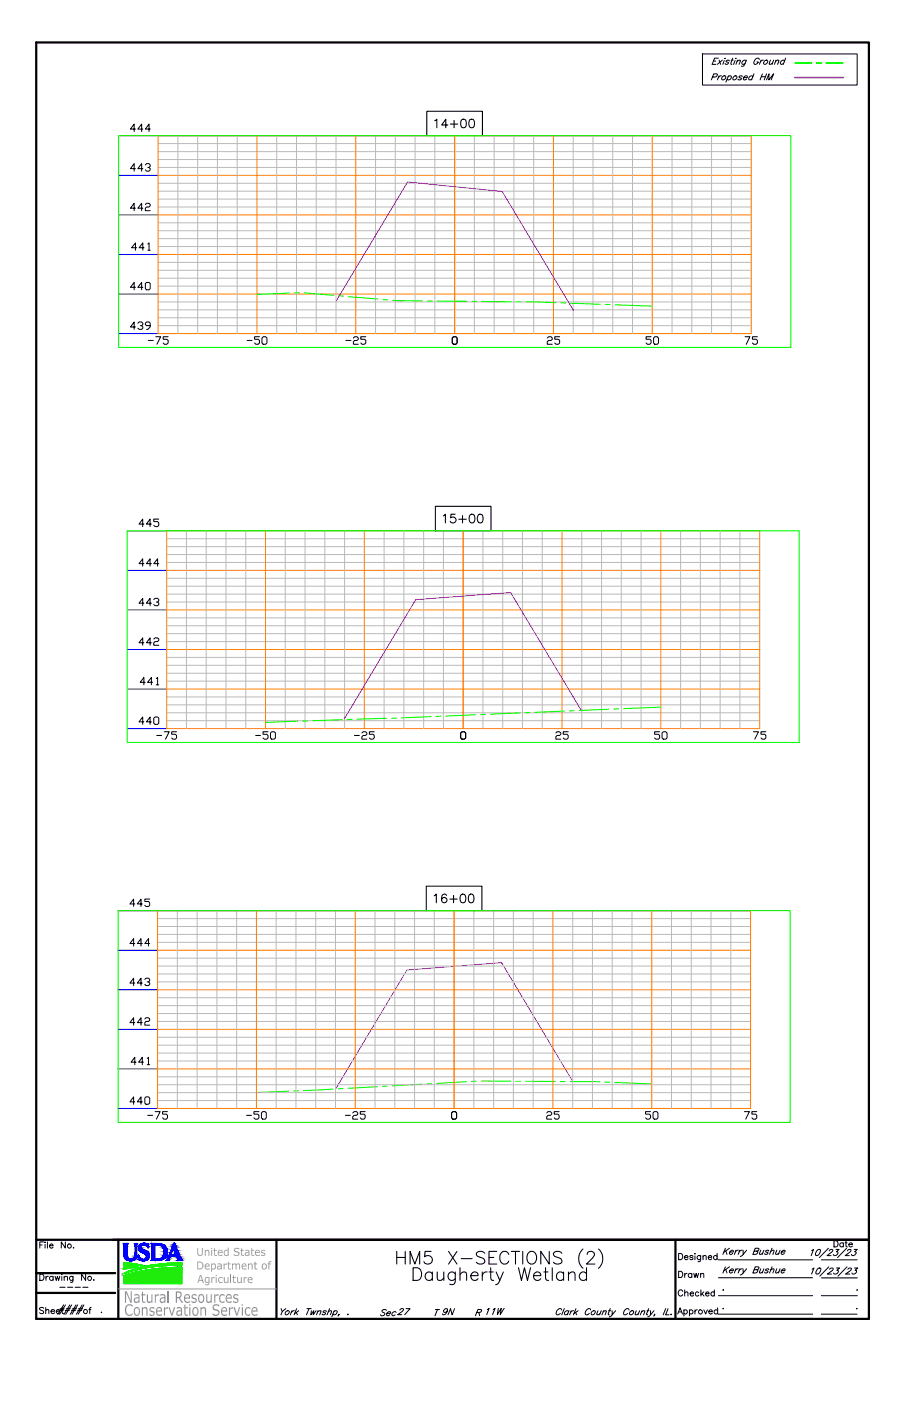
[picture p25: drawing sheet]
<svg xmlns="http://www.w3.org/2000/svg" width="279mm" height="432mm" viewBox="0 0 279 432" stroke-linecap="round" stroke-linejoin="round" font-family="sans-serif">
<defs><g id="words">
<text font-size="9.7" x="121.1" y="392">HM5 X-SECTIONS (2)</text>
<text font-size="8.9" x="126.2" y="397.1">Daugherty Wetland</text>
<g font-size="5.9" fill="#989898">
<text x="38.2" y="401.5">Natural Resources</text>
<text x="38.3" y="405.5">Conservation Service</text>
</g>
<text font-size="5.9" x="16.8" y="406.2">####</text>
<g font-size="5.1">
<text x="255.9" y="385.6">Date</text>
<text x="208.1" y="395.1">Drawn</text>
<text x="135.3" y="406.6">9N</text>
</g>
<g font-size="4.7">
<text x="208.1" y="400.5">Checked</text>
<text x="116" y="406.6">Sec T R</text>
<text x="121.4" y="406.2">27</text>
<text x="148.9" y="406.2">11W</text>
</g>
<g font-size="4.1" fill="#989898">
<text x="60.5" y="387.1">United States</text>
<text x="60.5" y="391.3">Department of</text>
<text x="60.8" y="395.4">Agriculture</text>
</g>
<g font-size="2.5">
<text x="17.1" y="397.8">----</text>
<text x="221.7" y="398.8">.</text>
<text x="263" y="398.8">.</text>
<text x="221.7" y="404.5">.</text>
</g>
</g></defs>
<!-- layer: 1.C3d.Sect -->
<g fill="none" stroke="#000" stroke-width=".33">
<path d="M131.6 34.3h17.2v7.5h-17.2zM134.1 37.2l.6-.5v2.7M138.1 38.5h-1.9l1.3-1.8v2.7M138.9 38.2h2.3M140 37.1v2.3M142.4 36.9a.88 .88 0 0 1 1.3 .3 2.28 2.28 0 0 1-.3 2.1 .87 .87 0 0 1-1.2-.4 2.28 2.28 0 0 1 .2-2zM145 36.9a.87 .87 0 0 1 1.2 .3 1.76 1.76 0 0 1-.6 2.2h-.2a1.41 1.41 0 0 1-.7-2.2zM134.3 156h17.1v7.6h-17.1zM136.7 159l.7-.5v2.7M140.4 158.5h-1.3l-.1 1.1a.95 .95 0 0 1 1.4 0 .95 .95 0 0 1-.2 1.4 .95 .95 0 0 1-1.3-.4M142.6 158.9v2.3M145.1 158.6a.86 .86 0 0 1 1.2 .4 1.35 1.35 0 0 1-.9 2.2 1.69 1.69 0 0 1-.3-2.6z"/>
<path d="M147.6 158.6a.86 .86 0 0 1 1.3 .4 1.35 1.35 0 0 1-.9 2.2 1.69 1.69 0 0 1-.4-2.6zM141.5 160h2.3M131.5 273.1h17.1v7.6h-17.1zM133.9 276.1l.6-.5v2.6M137.7 276a.73 .73 0 0 0-1.1-.3 1.56 1.56 0 0 0 .3 2.5 .83 .83 0 0 0 .9-.7 .83 .83 0 0 0-.7-.9 .83 .83 0 0 0-.9 .8M138.7 277.1h2.3M139.9 276v2.2M142.3 275.7a.81 .81 0 0 1 1.2 .4 1.35 1.35 0 0 1-.9 2.1 1.65 1.65 0 0 1-.3-2.5zM144.8 275.7a.8 .8 0 0 1 1.2 .4 1.35 1.35 0 0 1-.8 2.1 1.72 1.72 0 0 1-.4-2.5z"/>
</g>
<g fill="none" stroke="#00f" stroke-width=".31">
<path d="M36.6 54h12.2M36.6 41.8h12.2M36.6 78.4h12.2M36.6 66.2h12.2M36.6 90.6h12.2M36.6 102.8h12.2M39.2 175.8h12.2M39.2 163.6h12.2M39.2 188h12.2M39.2 212.4h12.2M39.2 200.2h12.2M39.2 224.6h12.2"/>
<path d="M36.4 292.9h12.2M36.4 280.7h12.2M36.4 317.3h12.2M36.4 305.1h12.2M36.4 329.4h12.2M36.4 341.6h12.2"/>
</g>
<g fill="none" stroke="#ff7f00" stroke-width=".31">
<path d="M48.8 41.8h182.9v61h-182.9zM48.8 54h182.9M79.2 41.8v61M109.7 41.8v61M140.2 41.8v61M170.7 41.8v61M201.2 41.8v61M48.8 78.4h182.9M48.8 66.2h182.9M48.8 90.6h182.9M51.4 163.6h182.9v61h-182.9zM51.4 175.8h182.9"/>
<path d="M81.9 163.6v61M112.4 163.6v61M142.8 163.6v61M173.3 163.6v61M203.8 163.6v61M51.4 188h182.9M51.4 212.4h182.9M51.4 200.2h182.9M48.6 280.7h182.9v60.9h-182.9zM48.6 292.9h182.9M79.1 280.7v60.9M109.6 280.7v60.9"/>
<path d="M140 280.7v60.9M170.5 280.7v60.9M201 280.7v60.9M48.6 317.3h182.9M48.6 305.1h182.9M48.6 329.4h182.9"/>
</g>
<g fill="none" stroke="#bababa" stroke-width=".31">
<path d="M48.8 58.9h182.9M48.8 56.5h182.9M48.8 51.6h182.9M48.8 49.2h182.9M48.8 46.7h182.9M48.8 44.3h182.9M54.9 41.8v61M61 41.8v61M67.1 41.8v61M73.1 41.8v61M85.3 41.8v61M91.4 41.8v61"/>
<path d="M97.5 41.8v61M103.6 41.8v61M115.8 41.8v61M121.9 41.8v61M128 41.8v61M134.1 41.8v61M146.3 41.8v61M152.4 41.8v61M158.5 41.8v61M164.6 41.8v61M176.8 41.8v61M182.9 41.8v61"/>
<path d="M189 41.8v61M195.1 41.8v61M207.2 41.8v61M213.3 41.8v61M219.4 41.8v61M225.5 41.8v61M48.8 76h182.9M48.8 73.6h182.9M48.8 71.1h182.9M48.8 68.7h182.9M48.8 63.8h182.9M48.8 61.4h182.9"/>
<path d="M48.8 97.9h182.9M48.8 95.5h182.9M48.8 93.1h182.9M48.8 88.2h182.9M48.8 85.7h182.9M48.8 83.3h182.9M48.8 80.9h182.9M48.8 100.4h182.9M51.4 178.2h182.9M51.4 173.4h182.9M51.4 170.9h182.9M51.4 168.5h182.9"/>
<path d="M51.4 166h182.9M57.5 163.6v61M63.6 163.6v61M69.7 163.6v61M75.8 163.6v61M88 163.6v61M94.1 163.6v61M100.2 163.6v61M106.3 163.6v61M118.5 163.6v61M124.6 163.6v61M130.6 163.6v61"/>
<path d="M136.7 163.6v61M148.9 163.6v61M155 163.6v61M161.1 163.6v61M167.2 163.6v61M179.4 163.6v61M185.5 163.6v61M191.6 163.6v61M197.7 163.6v61M209.9 163.6v61M216 163.6v61M222.1 163.6v61"/>
<path d="M228.2 163.6v61M51.4 197.7h182.9M51.4 195.3h182.9M51.4 192.9h182.9M51.4 190.4h182.9M51.4 185.6h182.9M51.4 183.1h182.9M51.4 180.7h182.9M51.4 219.7h182.9M51.4 217.2h182.9M51.4 214.8h182.9M51.4 209.9h182.9"/>
<path d="M51.4 207.5h182.9M51.4 205.1h182.9M51.4 202.6h182.9M51.4 222.1h182.9M48.6 297.8h182.9M48.6 295.3h182.9M48.6 290.4h182.9M48.6 288h182.9M48.6 285.6h182.9M48.6 283.1h182.9M54.7 280.7v60.9M60.8 280.7v60.9"/>
<path d="M66.9 280.7v60.9M73 280.7v60.9M85.2 280.7v60.9M91.3 280.7v60.9M97.4 280.7v60.9M103.5 280.7v60.9M115.7 280.7v60.9M121.7 280.7v60.9M127.8 280.7v60.9M133.9 280.7v60.9M146.1 280.7v60.9M152.2 280.7v60.9"/>
<path d="M158.3 280.7v60.9M164.4 280.7v60.9M176.6 280.7v60.9M182.7 280.7v60.9M188.8 280.7v60.9M194.9 280.7v60.9M207.1 280.7v60.9M213.2 280.7v60.9M219.3 280.7v60.9M225.4 280.7v60.9M48.6 319.7h182.9M48.6 314.8h182.9"/>
<path d="M48.6 312.4h182.9M48.6 309.9h182.9M48.6 307.5h182.9M48.6 302.6h182.9M48.6 300.2h182.9M48.6 339.2h182.9M48.6 336.8h182.9M48.6 334.3h182.9M48.6 331.9h182.9M48.6 327h182.9M48.6 324.6h182.9M48.6 322.1h182.9"/>
</g>
<g fill="none" stroke="#0f0" stroke-width=".33">
<path d="M36.6 41.8h207.3v65.3h-207.3zM89.2 90.3l-10 .4M92.3 90.2l-1.6 .1M93.8 90.3l9.1 .7M104.4 91.2l1.5 .1M107.4 91.4l9.2 .8M118.1 92.3l1.5 .2M121.1 92.6l9.2 .1M131.8 92.8h1.5M134.8 92.8l9.2 .1M145.5 92.9h1.5M148.6 92.9l9.1 .1"/>
<path d="M159.2 93h1.6M162.3 93.1l9.1 .2M172.9 93.3l1.6 .1M176 93.5l9.1 .3M186.6 93.8l1.5 .1M189.7 94l11.5 .4M39.2 163.6h207.3v65.2h-207.3zM160.4 219.7l-9.2 .4M163.4 219.6l-1.5 .1M174 219.2l-9.1 .4M177.1 219l-1.5 .1M187.8 218.6l-9.2 .4"/>
<path d="M190.8 218.5h-1.5M203.8 217.9l-11.5 .5M91.8 222.3l-9.9 .4M94.9 222.2h-1.6M105.5 221.8l-9.1 .3M108.6 221.7l-1.6 .1M119.2 221.4l-9.1 .3M122.3 221.3l-1.5 .1M133 220.9l-9.2 .4M136 220.7l-1.5 .1M146.7 220.3l-9.2 .4M149.7 220.2l-1.5 .1"/>
<path d="M36.4 280.7h207.3v65.2h-207.3zM89 336.3l-9.9 .4M92.1 336.2h-1.5M102.7 335.7l-9.1 .4M105.8 335.5l-1.5 .1M116.4 334.9l-9.1 .5M119.5 334.7l-1.5 .2M130.1 334.2l-9.1 .4M133.2 334l-1.5 .1M143.8 333.4l-9.1 .5M146.9 333.2l-1.5 .1M148.4 333.2h9.2"/>
<path d="M159.1 333.3h1.5M162.1 333.3h9.1M172.8 333.3h1.5M175.8 333.3l9.2 .1M186.5 333.5l1.5 .1M189.5 333.6l11.5 .5"/>
</g>
<g fill="none" stroke="#000" stroke-width=".31">
<path d="M41.8 39.8h-1.6l1.2-1.6v2.4M44 39.8h-1.5l1.2-1.6v2.4M46.3 39.8h-1.5l1.2-1.6v2.4M41.8 52h-1.6l1.2-1.6v2.3M44 52h-1.5l1.2-1.6v2.3M44.8 50.8l.4-.4h.8l.3 .4v.4l-.3 .4h-.4M46 51.6l.3 .4v.3l-.3 .4h-.8l-.4-.4M41.8 64.2h-1.6l1.2-1.5v2.2M42.1 76.4h-1.5l1.2-1.5v2.2M44 64.2h-1.5l1.2-1.5v2.2M44.4 76.4h-1.5l1.1-1.5v2.2M44.8 63l.4-.3h.8l.3 .3v.4l-.3 .4h-.8l-.4 .4v.7h1.5"/>
<path d="M45.6 75.2l.4-.3v2.2M45.6 77.1h.7M41.8 88.5h-1.6l1.2-1.5v2.3M42.5 99.6l.4-.4h.8l.3 .4v.4l-.3 .4h-.4M44 88.5h-1.5l1.2-1.5v2.3M44.8 87.4l.4-.4h.8l.3 .4v1.6l-.3 .3h-.8l-.4-.3zM41.8 100.8h-1.6l1.2-1.6v2.3M43.7 100.4l.3 .4v.3l-.3 .4h-.8l-.4-.4M45.7 104.9h1.6M46.3 100.4h-1.1l-.4-.4v-.4l.4-.4h.8l.3 .4v1.2l-.7 .7h-.4M48 103.8h1.5l-1.1 2.3M51.9 103.8h-1.6v.8h1.1l.5 .3v.8l-.5 .4h-.7l-.4-.4"/>
<path d="M76.2 104.9h1.5M80 103.8h-1.5v.8h1.1l.4 .3v.8l-.4 .4h-.7l-.4-.4M81.2 103.8h.7l.4 .4v1.5l-.4 .4h-.7l-.4-.4v-1.5zM106.7 104.9h1.5M109 104.2l.4-.4h.7l.4 .4v.4l-.4 .3h-.7l-.4 .4v.8h1.5M112.8 103.8h-1.5v.8h1.1l.4 .3v.8l-.4 .4h-.8l-.3-.4M139.8 103.8h.8l.4 .4v1.5l-.4 .4h-.8l-.3-.4v-1.5zM168.8 104.2l.4-.4h.7l.4 .4v.4l-.4 .3h-.7l-.4 .4v.8h1.5M172.6 103.8h-1.5v.8h1.1l.4 .3v.8l-.4 .4h-.8l-.3-.4M200.8 103.8h-1.6v.8h1.2l.4 .3v.8l-.4 .4h-.7l-.5-.4M201.9 103.8h.8l.4 .4v1.5l-.4 .4h-.8l-.3-.4v-1.5zM229.8 103.8h1.5l-1.2 2.3"/>
<path d="M233.6 103.8h-1.6v.8h1.2l.4 .3v.8l-.4 .4h-.8l-.4-.4M49 160h-1.6v.8h1.2l.4 .4v.7l-.4 .4h-.8l-.4-.4M44.4 173.7h-1.5l1.1-1.5v2.3M44.4 161.5h-1.5l1.1-1.5v2.3M46.7 173.7h-1.6l1.2-1.5v2.3M46.7 161.5h-1.6l1.2-1.5v2.3M49 173.7h-1.6l1.2-1.5v2.3M44.4 198.1h-1.5l1.1-1.5v2.3M44.4 185.9h-1.5l1.1-1.5v2.3M46.7 198.1h-1.6l1.2-1.5v2.3M46.7 185.9h-1.6l1.2-1.5v2.3M47.4 197l.4-.4h.8l.4 .4v.3l-.4 .4h-.8l-.4 .4v.8h1.6"/>
<path d="M47.4 184.8l.4-.4h.8l.4 .4v.3l-.4 .5h-.4M48.6 185.6l.4 .3v.4l-.4 .4h-.8l-.4-.4M44.8 210.3h-1.6l1.2-1.5v2.3M47.1 210.3h-1.6l1.2-1.5v2.3M48.2 209.2l.4-.4v2.3M48.2 211.1h.8M44.4 222.5h-1.5l1.1-1.5v2.3M46.7 222.5h-1.6l1.2-1.5v2.3M47.4 221.4l.4-.4h.8l.4 .4v1.5l-.4 .4h-.8l-.4-.4zM48.4 226.7h1.5M50.6 225.5h1.6l-1.2 2.3M54.5 225.5h-1.6v.8h1.2l.4 .4v.7l-.4 .4h-.8l-.4-.4"/>
<path d="M78.8 226.7h1.5M82.7 225.5h-1.6v.8h1.1l.5 .4v.7l-.5 .4h-.7l-.4-.4M83.8 225.5h.8l.3 .4v1.5l-.3 .4h-.8l-.4-.4v-1.5zM109.3 226.7h1.5M111.6 225.9l.4-.4h.7l.4 .4v.4l-.4 .4h-.7l-.4 .4v.7h1.5M115.4 225.5h-1.5v.8h1.1l.4 .4v.7l-.4 .4h-.7l-.4-.4M142.1 225.9l.4-.4h.7l.4 .4v1.5l-.4 .4h-.7l-.4-.4zM171.4 225.9l.4-.4h.7l.5 .4v.4l-.5 .4h-.7l-.4 .4v.7h1.6M175.2 225.5h-1.5v.8h1.2l.3 .4v.7l-.3 .4h-.8l-.4-.4M203.4 225.5h-1.5v.8h1.1l.4 .4v.7l-.4 .4h-.7l-.4-.4M204.2 225.9l.4-.4h.7l.4 .4v1.5l-.4 .4h-.7l-.4-.4zM232.4 225.5h1.5l-1.1 2.3"/>
<path d="M236.2 225.5h-1.5v.8h1.1l.4 .4v.7l-.4 .4h-.8l-.3-.4M41.6 278.6h-1.5l1.1-1.5v2.3M43.9 278.6h-1.6l1.2-1.5v2.3M46.2 277.1h-1.5v.7h1.1l.4 .4v.8l-.4 .4h-.8l-.3-.4M41.6 290.8h-1.5l1.1-1.5v2.3M43.9 290.8h-1.6l1.2-1.5v2.3M46.2 290.8h-1.5l1.1-1.5v2.3M41.6 315.2h-1.5l1.1-1.5v2.3M41.6 303h-1.5l1.1-1.5v2.3M43.9 315.2h-1.6l1.2-1.5v2.3M43.9 303h-1.6l1.2-1.5v2.3M44.7 314l.3-.3h.8l.4 .3v.5l-.4 .3h-.8l-.3 .4v.8h1.5"/>
<path d="M44.7 301.9l.3-.4h.8l.4 .4v.4l-.4 .3h-.4M45.8 302.6l.4 .4v.4l-.4 .4h-.8l-.3-.4M41.6 339.6h-1.5l1.1-1.5v2.2M42 327.4h-1.6l1.2-1.5v2.2M43.9 339.6h-1.6l1.2-1.5v2.2M44.3 327.4h-1.6l1.2-1.5v2.2M44.7 338.4l.3-.3h.8l.4 .3v1.6l-.4 .3h-.8l-.3-.3zM45.4 326.2l.4-.3v2.2M45.4 328.1h.8M45.6 343.8h1.5M47.8 342.6h1.6l-1.2 2.3M51.6 342.6h-1.5v.8h1.2l.3 .4v.7l-.3 .4h-.8l-.4-.4"/>
<path d="M76 343.8h1.6M79.9 342.6h-1.6v.8h1.2l.4 .4v.7l-.4 .4h-.8l-.4-.4M81 342.6h.8l.3 .4v1.5l-.3 .4h-.8l-.4-.4v-1.5zM106.5 343.8h1.6M108.8 343l.4-.4h.8l.3 .4v.4l-.3 .4h-.8l-.4 .4v.7h1.5M112.6 342.6h-1.5v.8h1.1l.4 .4v.7l-.4 .4h-.7l-.4-.4M139.3 343l.4-.4h.7l.4 .4v1.5l-.4 .4h-.7l-.4-.4zM168.6 343l.4-.4h.7l.4 .4v.4l-.4 .4h-.7l-.4 .4v.7h1.5M172.4 342.6h-1.5v.8h1.2l.3 .4v.7l-.3 .4h-.8l-.4-.4M200.6 342.6h-1.5v.8h1.1l.4 .4v.7l-.4 .4h-.7l-.4-.4M201.8 342.6h.7l.4 .4v1.5l-.4 .4h-.7l-.4-.4v-1.5zM229.6 342.6h1.5l-1.1 2.3"/>
<path d="M233.4 342.6h-1.5v.8h1.1l.4 .4v.7l-.4 .4h-.8l-.3-.4"/>
</g>
<path d="M103.7 92.7l22-36.6 29.2 2.9 21.9 36.6M179.4 219.2l-21.9-36.6-29.3 2.2-21.9 36.6M176.6 333.3l-21.9-36.6-29.2 2.3-22 36.6" fill="none" stroke="#f0f" stroke-width=".33"/>
<!-- layer: 4.Tblk.Brdr.Line -->
<path d="M11.2 13.1h256.8v393.4h-256.8zM11.2 382.1h256.8M11.2 398.5h24.3M11.2 392.4h24.3M36.5 382.1v24.4M85.3 382.1v24.4M208.3 382.1v24.4" fill="none" stroke="#000" stroke-width=".69"/>
<!-- layer: 4.Tblk.Text -->
<g fill="none" stroke="#000" stroke-width=".31">
<path d="M12.3 392.7h.6a1.01 1.01 0 0 1 .7 1 1.01 1.01 0 0 1-.7 .9h-.6zM12.3 383.7h.7M13.5 382.8h-1.2v1.9M13.9 382.8v.2zM13.9 383.5v1.2M14.2 393.4v1.2M14.6 382.8v1.9M14.9 393.4l-.4 .1-.3 .4M15.3 383.9h1.1a.61 .61 0 0 0-.9-.3 .61 .61 0 0 0-.2 .8 .61 .61 0 0 0 .9 .2l.2-.2M16.4 393.6a.61 .61 0 0 0-.9-.1 .61 .61 0 0 0 0 .9 .61 .61 0 0 0 .9-.1M16.4 393.4v1.2M17 393.4l.4 1.2 .3-1.2 .4 1.2 .3-1.2"/>
<path d="M19.1 392.7v.2zM19.1 393.5v1.1M19.8 393.7l.4-.3 .5 .1 .1 1.1M19.8 393.4v1.2M20.2 382.8v1.9l-1.3-1.9v1.9M22.5 393.4l-.1 1.7-.7 .1M22.5 393.6a.61 .61 0 0 0-.9-.1 .61 .61 0 0 0 0 .9 .61 .61 0 0 0 .9-.1M22.6 384.6h.2zM26.4 392.7v1.9l-1.2-1.9v1.9M28.9 394.4v.2zM209.3 386.3h.6a1.01 1.01 0 0 1 .7 1 1.01 1.01 0 0 1-.7 .9h-.6zM211.1 387.5h1.1a.61 .61 0 0 0-.7-.5 .61 .61 0 0 0-.5 .6 .61 .61 0 0 0 .5 .6l.7-.2"/>
<path d="M213.7 387.2l-.4-.3-.6 .3 .9 .5v.4l-.5 .1-.4-.2M214.3 386.3v.2zM214.3 387.1v1.1M216.1 386.9l-.2 1.8-.6 .1M216.1 387.2a.61 .61 0 0 0-.9-.1 .61 .61 0 0 0 0 1 .61 .61 0 0 0 .9-.1M216.8 387.3l.4-.4 .5 .2 .1 1.1M216.8 386.9v1.3M218.4 387.5h1.1a.53 .53 0 0 0-.5-.6 .53 .53 0 0 0-.6 .6l.1 .5 .4 .2 .6-.2M221.1 387.2a.61 .61 0 0 0-.9-.1 .61 .61 0 0 0 0 1 .61 .61 0 0 0 .9-.1M221.1 386.3v1.9M221.6 399.3h29M221.6 393.8h29"/>
<path d="M221.6 388.3h29M253.3 399.3h11.1M253.3 393.9h11.1M253.3 388.3h11M13.5 403.2l-.5-.2-.8 .2 .1 .4 1.1 .5-.1 .7-.7 .1-.4-.3M14.1 404l.4-.4 .5 .1 .1 1.2M14.1 403v1.9M209 405l.7-1.9 .8 1.9M209.3 404.3h.9M210.9 404a.59 .59 0 0 1 .9-.1 .59 .59 0 0 1 0 .9 .59 .59 0 0 1-.9-.1M210.9 403.7v1.9M212.6 404a.61 .61 0 0 1 .9-.1 .61 .61 0 0 1 0 .9 .61 .61 0 0 1-.9-.1"/>
<path d="M212.6 403.7v1.9M214.3 403.7v1.3M215.1 403.7l-.5 .1-.3 .5M217 403.7l.6 1.3 .5-1.3M218.6 404.3h1.1a.61 .61 0 0 0-.7-.5 .61 .61 0 0 0-.5 .6 .61 .61 0 0 0 .5 .6l.7-.3M221.3 404a.61 .61 0 0 0-.9-.1 .61 .61 0 0 0 0 .9 .61 .61 0 0 0 .9-.1M221.6 405h29M253.3 405h11"/>
<circle cx="21.4" cy="384" r=".63"/>
<circle cx="27.6" cy="394" r=".61"/>
<circle cx="216" cy="404.3" r=".64"/>
</g>
<!-- layer: 2.Text.Note -->
<g fill="none" stroke="#000" stroke-width=".31">
<path d="M223.7 384.7l-.8 1.9M223.7 390.4l-.8 2M223.8 385.5l.4 1.1M223.8 391.3l.4 1.1M225 384.7l-1.8 1.3M225 390.4l-1.8 1.3M225 385.9h1.1l.1-.4a.74 .74 0 0 0-1 .1 .74 .74 0 0 0 0 1l.7-.3M225 391.6h1.1l.1-.3a.74 .74 0 0 0-1 .1 .74 .74 0 0 0 0 1l.7-.3M227 385.3l-.5 1.3M227 391.1l-.5 1.3M227.7 385.3l-.9 .6M227.7 391.1l-.9 .5"/>
<path d="M228.1 385.3l-.5 1.3M228.1 391.1l-.5 1.3M228.9 385.3l-1 .6M228.9 391.1l-1 .5M229.2 385.3v1.3l1.1-1.3M229.2 391.1v1.3l1.1-1.3M229.2 386.6l-.9 .6M229.2 392.4l-.9 .6M232.6 385.6l1.1-.1 .4-.4-.1-.3-1.1-.1-.7 1.9 1.2-.2 .3-.4-.3-.4M232.6 391.3h1.1l.4-.5-.1-.3-1.1-.1-.7 2 1.2-.2 .3-.5-.3-.4M234.6 385.3l-.4 1.2 .4 .1 .6-.3M234.6 391.1l-.4 1.1 .4 .2 .6-.4"/>
<path d="M235.6 385.3l-.6 1.3M235.6 391.1l-.6 1.3M237.1 385.6l-.3-.3-.5 .1-.2 .4 .7 .3v.2l-.5 .3-.5-.3M237.1 391.3l-.3-.2-.5 .1-.2 .3 .7 .3v.2l-.5 .4-.5-.3M237.7 385.7l.6-.4 .4 .1-.4 1.2M237.7 391.4l.6-.3 .4 .1-.4 1.2M238.1 384.7l-.8 1.9M238.1 390.4l-.8 2M239.6 385.3l-.4 1.2 .4 .1 .6-.3M239.6 391.1l-.4 1.1 .4 .2 .6-.4M240.6 385.3l-.6 1.3M240.6 391.1l-.6 1.3"/>
<path d="M241 385.9h1.1v-.4a.74 .74 0 0 0-1 .1 .74 .74 0 0 0 0 1l.8-.3M241 391.6h1.1v-.3a.74 .74 0 0 0-1 .1 .74 .74 0 0 0 0 1l.8-.3M250.3 385.4l.6-.3-.7 1.9M250.4 391.2l.6-.4-.7 1.9M252.1 391.2l.3-.3h.7a1.27 1.27 0 0 1-1.4 1.7v-.7zM252.2 385.2h.8a1.27 1.27 0 0 1-1.5 1.7v-.8zM255.5 384.7l-2.8 2.9M255.6 390.4l-2.8 2.9M255.9 391.3a.58 .58 0 0 1 .5-.5 .58 .58 0 0 1 .5 .4l-1.7 1.5h1.2M257.9 390.8h1l-.8 .7h.2a.73 .73 0 0 1-.2 1 .73 .73 0 0 1-1-.1M261.1 384.7l-2.8 2.9M261.2 390.4l-2.8 2.9"/>
<path d="M261.5 391.3a.58 .58 0 0 1 .5-.5 .58 .58 0 0 1 .6 .4l-1.8 1.5h1.2M263.5 390.8h1l-.8 .7h.3a.75 .75 0 0 1-.3 1 .75 .75 0 0 1-1-.1M31.2 404.5h.2zM90.8 404l-.5 .1-.5 .4M91.4 404.5l.3 .7M91.5 403.3l-.8 1.9M92.1 404l-1.2 .9M94.6 403.3h1.3M95.3 403.3l-.8 1.9M96 404l-.1 1.2 .9-1.2-.2 1.2 .9-1.2M98 404.3l.6-.3 .4 .1-.4 1.1M98.1 404l-.5 1.2"/>
<path d="M100.6 404.2l-.2-.2-.8 .2v.2l.8 .3-.2 .5h-.6l-.2-.2M101.2 404.3l.6-.3 .4 .1-.3 1.1M101.6 403.3l-.7 1.9M103 404.2l.7-.2a.72 .72 0 0 1 0 1 .72 .72 0 0 1-1 0M103.1 404l-.8 1.8M104.6 405.2l-.4 .4M107.2 405.2l.1-.2zM173.2 403.8a.79 .79 0 0 0-.9-.5 .79 .79 0 0 0-.6 .8l-.1 1.1h.5l.7-.4M174 403.3l-.8 1.9M175.3 404.2a.73 .73 0 0 0-1 0 .73 .73 0 0 0 0 1l.8-.2M175.5 404l-.6 1.2M176.2 404l-.5 1.2"/>
<path d="M176.9 404l-.5 .1-.4 .4M177.5 404.5l.3 .7M177.6 403.3l-.7 1.9M178.3 404l-1.3 .9M182.1 403.8a.77 .77 0 0 0-.8-.5 .77 .77 0 0 0-.6 .8l-.2 .4 .1 .7h.5l.6-.4M182.6 404.2l.7-.2a.7 .7 0 0 1 0 1 .7 .7 0 0 1-1 0zM184.4 404l-.4 1.2h.5l.6-.3M185.4 404l-.5 1.2M186 404.3l.6-.3 .4 .1-.4 1.1M186.2 404l-.6 1.2M187.7 404h.6M188.2 403.3l-.6 1.6v.3h.3"/>
<path d="M188.8 404v1.2l1.1-1.2M188.8 405.2l-.9 .6M194 403.8a.77 .77 0 0 0-.9-.5 .77 .77 0 0 0-.6 .8l-.1 1.1h.5l.7-.4M194.4 404.2l.8-.2a.72 .72 0 0 1-.1 1 .72 .72 0 0 1-1 0zM196.2 404l-.3 1.2h.4l.6-.3M197.3 404l-.6 1.2M197.8 404.3l.6-.3 .4 .1-.3 1.1M198 404l-.5 1.2M199.5 404h.6M200.1 403.3l-.7 1.6v.3h.3M200.6 404v1.2l1.1-1.2M200.6 405.2l-.9 .6"/>
<path d="M201.9 405.2l-.3 .4M205.3 403.3l-.8 1.9M206 403.3l-.7 1.9h1M206.8 405.2l.2-.2zM264.1 403.3h.2z"/>
</g>
<!-- layer: 4.Tblk.Logo -->
<path d="M36.5 397.3h48.8" fill="none" stroke="#989898" stroke-width=".31"/>
<g fill="#00f" stroke="#00f" stroke-width=".31">
<path d="M38 383.3h1.5z"/>
<path d="M38.3 383.7v.4z"/>
<path d="M39.3 383.7v.4z"/>
<path d="M41.7 383.7v.4z"/>
<path d="M42.2 383.7v.4z"/>
<path d="M38.3 384.1v2.2z"/>
<path d="M39.3 384.1v2.2z"/>
<path d="M41.7 384.1v2.2z"/>
<path d="M42.2 384.1l-.1 2.2z"/>
<path d="M38.3 386.3v.4z"/>
<path d="M39.3 386.3v.4z"/>
<path d="M41.7 386.3v.4z"/>
<path d="M42.1 386.3v.4z"/>
<path d="M38.3 386.7v.2z"/>
<path d="M39.3 386.7v.2z"/>
<path d="M41.7 386.7v.2z"/>
<path d="M42.1 386.7v.2z"/>
<path d="M40.8 388.1h.1z"/>
<path d="M38.9 388.2l.2 .1z"/>
<path d="M41.6 388.2l-.1 .1z"/>
<path d="M39.4 388.5h.2z"/>
<path d="M41 388.5h.2z"/>
<path d="M39.6 388.5h.2z"/>
<path d="M40.8 388.5h.2z"/>
<path d="M39.8 388.5l.2 .1z"/>
<path d="M40.6 388.6l.2-.1z"/>
<path d="M40.1 388.6h.3zM40.4 388.6h.2z"/>
</g>
<g fill="#0037dd" stroke="#0037dd" stroke-width=".31">
<path d="M44.4 383.2h.2z"/>
<path d="M46.6 383.3h.5z"/>
<path d="M38 383.3h1.5z"/>
<path d="M38.2 383.4h1.2z"/>
<path d="M44 386.2h1.9z"/>
<path d="M48.7 388.1h1.6z"/>
<path d="M44.3 388.2h1.2z"/>
<path d="M39.1 388.3h2.4z"/>
<path d="M39.4 388.5h1.8z"/>
<path d="M46.6 388.5h.9z"/>
<path d="M55.7 388.5h.6z"/>
<path d="M54.7 388.5h.4z"/>
<path d="M39.8 388.5h1z"/>
<path d="M44.4 383.2h.3zM44.3 383.2h.4z"/>
<path d="M44.3 383.2h.5zM44.2 383.2h.6z"/>
<path d="M44.2 383.2h.7zM44 383.2h.9z"/>
<path d="M44 383.2l1 .1zM43.9 383.3h1.1z"/>
<path d="M46.6 383.3h1.4zM46.6 383.3h1.4z"/>
<path d="M46.6 383.3h2.1zM46.6 383.3h2.1z"/>
<path d="M41.5 383.3h.9zM41.5 383.3h.9z"/>
<path d="M38 383.3h1.5zM38 383.3h1.5z"/>
<path d="M38 383.3h1.5zM38 383.3h1.5z"/>
<path d="M46.6 383.3h2.2zM46.6 383.3h2.2z"/>
<path d="M43.9 383.3h1.2zM43.8 383.3h1.3z"/>
<path d="M38 383.3h1.5zM38 383.3h1.5z"/>
<path d="M41.5 383.3h.9zM41.5 383.3h.9zM41.5 383.3h.9zM41.5 383.3h.9z"/>
<path d="M38 383.3h1.5zM38 383.3h1.5zM38 383.3h1.5zM38 383.3h1.5z"/>
<path d="M41.5 383.3h.9zM41.5 383.3h.9z"/>
<path d="M46.6 383.3h2.6zM46.6 383.3h2.6z"/>
<path d="M43.8 383.3h1.4zM43.8 383.3h1.4z"/>
<path d="M38 383.3h1.5zM38 383.3h1.5z"/>
<path d="M38.1 383.3h1.4zM38.1 383.3h1.4zM38.1 383.3h1.4zM38.1 383.3h1.4z"/>
<path d="M46.6 383.3h2.7zM46.6 383.3h2.7z"/>
<path d="M41.5 383.3h.9zM41.5 383.3h.8z"/>
<path d="M41.5 383.3h.8zM41.5 383.3h.8z"/>
<path d="M43.8 383.3h1.6zM43.6 383.3h1.8z"/>
<path d="M38.1 383.3h1.4zM38.1 383.3h1.3z"/>
<path d="M41.6 383.3h.7zM41.6 383.3h.7z"/>
<path d="M38.1 383.3h1.3zM38.1 383.3h1.3z"/>
<path d="M43.6 383.3l1.8 .1zM43.6 383.3l1.8 .1z"/>
<path d="M46.7 383.3l2.9 .1zM46.7 383.3l2.9 .1z"/>
<path d="M41.6 383.3h.7zM41.6 383.3l.7 .1z"/>
<path d="M46.7 383.4h3zM46.7 383.4h3z"/>
<path d="M38.2 383.3h1.2zM38.2 383.3l1.2 .1zM38.2 383.4h1.2z"/>
<path d="M43.6 383.4h1.9zM43.5 383.4h2z"/>
<path d="M41.6 383.4h.7zM41.6 383.4h.6zM41.7 383.4h.5zM41.7 383.4h.5z"/>
<path d="M43.5 383.4h2.1zM43.5 383.4h2.1z"/>
<path d="M38.2 383.4h1.2zM38.2 383.4h1.1z"/>
<path d="M38.2 383.4l1.1 .1zM38.2 383.4l1.1 .1z"/>
<path d="M41.7 383.4l.5 .1zM41.7 383.4l.5 .1z"/>
<path d="M46.7 383.4l3.2 .1zM46.7 383.4l3.2 .1zM46.7 383.5h3.2zM46.7 383.5h3.2z"/>
<path d="M43.5 383.4l2.1 .1zM43.4 383.5h2.2z"/>
<path d="M41.7 383.5h.5zM41.7 383.5h.5z"/>
<path d="M38.2 383.5h1.1zM38.2 383.5h1.1zM38.2 383.5h1.1zM38.2 383.5h1.1z"/>
<path d="M41.7 383.5h.5zM41.7 383.5h.5z"/>
<path d="M38.2 383.5h1.1zM38.2 383.5h1.1z"/>
<path d="M43.4 383.5h2.2zM43.4 383.5h2.2z"/>
<path d="M41.7 383.5h.5zM41.7 383.5h.5z"/>
<path d="M38.3 383.5h1zM38.3 383.5h1z"/>
<path d="M46.7 383.5l3.5 .1zM46.7 383.5l3.5 .1z"/>
<path d="M53.7 383.3l.3 .3zM53.7 383.3l.3 .3h-.5z"/>
<path d="M43.3 383.5l2.3 .1zM43.2 383.6h2.4z"/>
<path d="M44.4 383.6h1.2zM44.4 383.6h1.2z"/>
<path d="M43.2 383.6h1.2zM43.2 383.6h1.1z"/>
<path d="M41.7 383.5l.5 .1zM41.7 383.5l.5 .1z"/>
<path d="M46.8 383.6h3.5zM46.8 383.6h3.5z"/>
<path d="M43.2 383.6h1zM43.2 383.6h1.1z"/>
<path d="M43.2 383.6h.9zM43.2 383.6h1z"/>
<path d="M44.5 383.6h1.1zM44.5 383.6h1.1z"/>
<path d="M41.7 383.6l.5 .1zM41.7 383.6l.5 .1z"/>
<path d="M43.2 383.6h.9zM43.2 383.6l.8 .1z"/>
<path d="M44.6 383.6l1 .1zM44.6 383.6l1 .1z"/>
<path d="M53.5 383.6l.5 .1zM53.5 383.6l.5 .1z"/>
<path d="M46.8 383.6l3.6 .1zM46.8 383.6l3.6 .1z"/>
<path d="M46.8 383.7h1.9zM46.8 383.7h.9z"/>
<path d="M43.2 383.7h.8zM43.2 383.7h.8z"/>
<path d="M48.7 383.7h1.7zM48.7 383.7h1.7z"/>
<path d="M44.8 383.7h.8zM44.8 383.7h.8z"/>
<path d="M43.1 383.7h.9zM43.1 383.7h.7z"/>
<path d="M43.1 383.7h.7zM43.1 383.7l.7 .1z"/>
<path d="M49 383.7l1.6 .1zM49 383.7l1.6 .1z"/>
<path d="M44.9 383.7l.7 .1zM44.9 383.7l.7 .1z"/>
<path d="M49.2 383.8h1.4zM49.2 383.8h1.4z"/>
<path d="M53.5 383.7l.5 .1zM53.5 383.7l.5 .1h-.6z"/>
<path d="M43.1 383.8h.7zM43.1 383.8l.6 .1z"/>
<path d="M49.3 383.8l1.4 .1zM49.3 383.8l1.4 .1z"/>
<path d="M45.1 383.8l.5 .1zM45.1 383.8l.5 .1z"/>
<path d="M43 383.9h.7zM43 383.9h.7z"/>
<path d="M43 383.9h.7zM43 383.9h.6z"/>
<path d="M49.4 383.9l1.4 .1zM49.4 383.9l1.4 .1z"/>
<path d="M53.4 383.8l.7 .2zM53.4 383.8l.7 .2h-.7z"/>
<path d="M45.2 383.9l.4 .1zM45.2 383.9l.4 .1z"/>
<path d="M49.7 384h1.2zM49.7 384h1.2z"/>
<path d="M43 383.9h.6zM43 383.9l.6 .1zM42.9 384h.7zM42.9 384h.7z"/>
<path d="M38.3 383.5l1 .6v-.6zM38.3 383.5l1 .6h-1z"/>
<path d="M45.3 384l.3 .1zM45.3 384l.3 .1z"/>
<path d="M42.9 384h.7zM42.9 384l.7 .1z"/>
<path d="M49.7 384l1.3 .2zM49.7 384l1.3 .2z"/>
<path d="M42.8 384.1l.8 .1zM42.8 384.1l.8 .1z"/>
<path d="M49.9 384.2h1.1zM49.9 384.2h1.1z"/>
<path d="M42.8 384.2h.8zM42.8 384.2h.8z"/>
<path d="M53.4 384l.8 .2-.1-.2zM53.4 384l.8 .2h-1z"/>
<path d="M45.4 384.1l.2 .2zM45.4 384.1l.2 .2z"/>
<path d="M45.5 384.3h.1zM45.5 384.3h.1z"/>
<path d="M42.8 384.2l.8 .2v-.2zM42.8 384.2l.8 .2h-.8z"/>
<path d="M49.9 384.2l1.3 .2-.2-.2zM49.9 384.2l1.3 .2h-1.1z"/>
<path d="M42.8 384.4h.8zM42.8 384.4h.8z"/>
<path d="M50.1 384.4h1.1zM50.1 384.4h1.1z"/>
<path d="M53.2 384.2l1.1 .3-.1-.3zM53.2 384.2l1.1 .3h-1.1z"/>
<path d="M45.5 384.3l.1 .2zM45.5 384.3l.1 .2z"/>
<path d="M42.8 384.4l.8 .1zM42.8 384.4l.8 .1zM42.7 384.5h.9zM42.7 384.5h.9z"/>
<path d="M53.2 384.5l1.2 .1zM53.2 384.5l1.2 .1z"/>
<path d="M42.7 384.5l.9 .1zM42.7 384.5l.9 .1z"/>
<path d="M50.1 384.4l1.3 .2-.2-.2zM50.1 384.4l1.3 .2h-1.1z"/>
<path d="M50.3 384.6l1.1 .1zM50.3 384.6l1.1 .1z"/>
<path d="M53.1 384.6l1.4 .1zM53.1 384.6l1.4 .1z"/>
<path d="M42.7 384.6l1 .1zM42.7 384.6l1 .1z"/>
<path d="M42.7 384.7l1 .1zM42.7 384.7l1 .1z"/>
<path d="M53 384.7l1.5 .1zM53 384.7l1.5 .1z"/>
<path d="M42.7 384.8h1.1zM42.7 384.8h1.1z"/>
<path d="M42.8 384.8l1 .1zM42.8 384.8l1 .1z"/>
<path d="M50.3 384.7l1.2 .2-.1-.2zM50.3 384.7l1.2 .2h-1.1zM50.4 384.9h1.1zM50.4 384.9h1.1z"/>
<path d="M53.4 384.8l1.1 .1zM53.4 384.8l1.1 .1z"/>
<path d="M42.8 384.9l1.1 .1zM42.8 384.9l1.1 .1z"/>
<path d="M42.8 385h1.2zM42.8 385h1.2z"/>
<path d="M42.8 385l1.3 .1zM42.8 385l1.3 .1z"/>
<path d="M53.5 384.9l1.1 .2-.1-.2zM53.5 384.9l1.1 .2h-1z"/>
<path d="M50.4 384.9l1.2 .2-.1-.2zM50.4 384.9l1.2 .2h-1.1z"/>
<path d="M42.8 385.1l1.5 .1zM42.8 385.1l1.5 .1z"/>
<path d="M50.5 385.1l1.1 .1zM50.5 385.1l1.1 .1z"/>
<path d="M42.9 385.2h1.4zM42.9 385.2h1.4z"/>
<path d="M42.9 385.2l1.6 .1zM42.9 385.2l1.6 .1z"/>
<path d="M50.5 385.2l1.1 .1zM50.5 385.2l1.1 .1z"/>
<path d="M42.9 385.3h1.8zM42.9 385.3h1.8z"/>
<path d="M53.6 385.1l1.1 .3-.1-.3zM53.6 385.1l1.1 .3h-1z"/>
<path d="M43 385.3l1.8 .1zM43 385.3l1.8 .1z"/>
<path d="M50.6 385.3l1 .1zM50.6 385.3l1 .1z"/>
<path d="M53 384.8l.2 .7 .2-.7zM53 384.8l.2 .7h-.5z"/>
<path d="M43 385.4l2 .1zM43 385.4l2 .1zM43.1 385.5h1.9zM43.1 385.5h1.9z"/>
<path d="M50.6 385.4l1 .1zM50.6 385.4l1 .1z"/>
<path d="M53.7 385.4l1.1 .2-.1-.2zM53.7 385.4l1.1 .2h-1z"/>
<path d="M43.1 385.5l2.1 .1zM43.1 385.5l2.1 .1z"/>
<path d="M43.2 385.6h2.1zM43.2 385.6h2.1z"/>
<path d="M50.6 385.5l1 .1zM50.6 385.5l1 .1z"/>
<path d="M50.6 385.6l1 .1zM50.6 385.6l1 .1z"/>
<path d="M43.2 385.6l2.2 .1zM43.2 385.6l2.2 .1z"/>
<path d="M43.3 385.7l2.2 .1zM43.3 385.7l2.2 .1z"/>
<path d="M43.4 385.8l2.2 .1zM43.4 385.8l2.2 .1z"/>
<path d="M43.5 385.9h2.1zM43.5 385.9h2.1z"/>
<path d="M50.6 385.7l1 .3v-.3zM50.6 385.7l1 .3h-1z"/>
<path d="M43.5 385.9l2.2 .1zM43.5 385.9l2.2 .1z"/>
<path d="M53.8 385.6l1.2 .4-.2-.4zM53.8 385.6l1.2 .4h-1.1z"/>
<path d="M50.6 386h1zM50.6 386h1z"/>
<path d="M43.6 386h2.2zM43.6 386h2.2z"/>
<path d="M43.8 386l2 .1zM43.8 386l2 .1z"/>
<path d="M53.9 386l1.2 .1zM53.9 386l1.2 .1z"/>
<path d="M43.8 386.1l2.1 .1zM43.8 386.1l2.1 .1zM44 386.2h1.9z"/>
<path d="M50.6 386l1 .2v-.2zM50.6 386l1 .2h-1z"/>
<path d="M52.7 385.5l.1 .8 .4-.8zM52.7 385.5l.1 .8h-.4z"/>
<path d="M50.6 386.2l1 .1zM50.6 386.2l1 .1z"/>
<path d="M54 386.1l1.1 .2zM54 386.1l1.1 .2z"/>
<path d="M44 386.2l2 .1zM44 386.2l2 .1z"/>
<path d="M41.7 383.7l.4 2.6 .1-2.6zM41.7 383.7l.4 2.6h-.4z"/>
<path d="M44.3 386.3h1.7zM44.3 386.3h1.7z"/>
<path d="M44.4 386.3l1.6 .1zM44.4 386.3l1.6 .1z"/>
<path d="M50.6 386.3l1 .2v-.2zM50.6 386.3l1 .2h-1z"/>
<path d="M44.5 386.4l1.5 .1zM44.5 386.4l1.5 .1zM44.7 386.5h1.3zM44.7 386.5h1.3z"/>
<path d="M44.7 386.5h1.3zM44.7 386.5h1.3z"/>
<path d="M50.6 386.5h1zM50.6 386.5h1z"/>
<path d="M54 386.3l1.2 .2-.1-.2zM54 386.3l1.2 .2h-1z"/>
<path d="M44.8 386.5l1.2 .1zM44.8 386.5l1.2 .1z"/>
<path d="M52.4 386.3l.3 .4 .1-.4zM52.4 386.3l.3 .4h-.5z"/>
<path d="M50.5 386.5h1.1zM50.5 386.5l1 .2z"/>
<path d="M54.2 386.5l1.1 .2zM54.2 386.5l1.1 .2z"/>
<path d="M52.2 386.7h2zM52.2 386.7h2z"/>
<path d="M44.9 386.6l1.1 .1zM44.9 386.6l1.1 .1z"/>
<path d="M38.3 384.1l1 2.6v-2.6zM38.3 384.1l1 2.6h-1z"/>
<path d="M44.9 386.7h1.1zM44.9 386.7h1.1z"/>
<path d="M52.2 386.7h3.1zM52.2 386.7h3.1z"/>
<path d="M52.2 386.7l3.1 .1zM52.2 386.7l3.1 .1z"/>
<path d="M44.9 386.7l1.1 .1zM44.9 386.7l1.1 .1z"/>
<path d="M50.5 386.7h1zM50.5 386.7l1 .1z"/>
<path d="M50.4 386.8h1.1zM50.4 386.8l1 .1z"/>
<path d="M45 386.8l1.1 .1zM45 386.8l1.1 .1zM45.1 386.9h1zM45.1 386.9h1z"/>
<path d="M38.3 386.7l1 .2v-.2zM38.3 386.7l1 .2h-1z"/>
<path d="M38.3 386.9h1zM38.3 386.9h1z"/>
<path d="M52.1 386.8l3.3 .2-.1-.2zM52.1 386.8l3.3 .2h-3.3z"/>
<path d="M41.7 386.3l.4 .7v-.7zM41.7 386.3l.4 .7h-.4z"/>
<path d="M45.1 386.9l1 .1zM45.1 386.9l1 .1z"/>
<path d="M50.4 386.9l1 .2v-.2zM50.4 386.9l1 .2h-1.1z"/>
<path d="M41.7 387l.4 .1zM41.7 387l.4 .1z"/>
<path d="M52.1 387l3.4 .1zM52.1 387l3.4 .1z"/>
<path d="M38.3 386.9l1 .2v-.2zM38.3 386.9l1 .2h-1z"/>
<path d="M50.3 387.1h1.1zM50.3 387.1h1z"/>
<path d="M38.3 387.1h1zM38.3 387.1h1z"/>
<path d="M45.1 387l1 .1zM45.1 387l1 .1z"/>
<path d="M41.7 387.1h.4zM41.7 387.1h.4z"/>
<path d="M41.7 387.1l.4 .1zM41.7 387.1l.4 .1z"/>
<path d="M45.1 387.1h1zM45.1 387.1l.9 .1z"/>
<path d="M52 387.1h.5zM52 387.1l.5 .1z"/>
<path d="M42.7 387.1l.2 .1zM42.7 387.1l.2 .1z"/>
<path d="M52 387.2h.5zM52 387.2h.5z"/>
<path d="M38.3 387.1l1 .1zM38.3 387.1l1 .1z"/>
<path d="M50.3 387.1l.9 .1 .1-.1zM50.3 387.1l.9 .1h-.9z"/>
<path d="M41.7 387.2l.4 .1zM41.7 387.2l.4 .1zM41.7 387.3h.4zM41.7 387.3h.4z"/>
<path d="M45.1 387.2l.9 .1zM45.1 387.2l.9 .1zM45.1 387.3h.9zM45.1 387.3h.9z"/>
<path d="M38.3 387.2l1 .1zM38.3 387.2l1 .1z"/>
<path d="M50.3 387.2h.9zM50.2 387.3h1z"/>
<path d="M54.4 387.1l1.2 .2-.1-.2zM54.4 387.1l1.2 .2h-1.1z"/>
<path d="M42.7 387.2l.2 .2zM42.7 387.2l.2 .2z"/>
<path d="M50.2 387.3h1zM50.2 387.3l1 .1z"/>
<path d="M41.7 387.3h.4zM41.7 387.3l.4 .1zM41.6 387.4h.5zM41.6 387.4h.5z"/>
<path d="M45.1 387.3h.9zM45.1 387.3l.9 .1z"/>
<path d="M54.5 387.3l1.1 .1zM54.5 387.3l1.1 .1z"/>
<path d="M52 387.2l.4 .2 .1-.2zM52 387.2l.4 .2h-.5z"/>
<path d="M38.3 387.3l1.1 .1zM38.3 387.3l1.1 .1z"/>
<path d="M45.1 387.4h.9zM45.1 387.4h.9z"/>
<path d="M38.4 387.4l1 .1zM38.4 387.4l1 .1z"/>
<path d="M41.6 387.4h.5zM41.6 387.4l.5 .1z"/>
<path d="M50.1 387.4h1.1zM50.1 387.4l1 .1z"/>
<path d="M42.7 387.4l.3 .1zM42.7 387.4l.3 .1z"/>
<path d="M45.1 387.4l.9 .1zM45.1 387.4l.9 .1z"/>
<path d="M50.1 387.5h1zM49.9 387.6h1.1z"/>
<path d="M41.6 387.5h.5zM41.6 387.5l.4 .1z"/>
<path d="M38.4 387.5l1 .1zM38.4 387.5l1 .1z"/>
<path d="M41.5 387.6h.5zM41.5 387.6h.5z"/>
<path d="M45.1 387.5h.9zM45.1 387.5l.8 .1z"/>
<path d="M49.9 387.6h1.1zM49.9 387.6h1.1z"/>
<path d="M38.4 387.6h1.1zM38.4 387.6h1.1z"/>
<path d="M51.9 387.4l.4 .2 .1-.2zM51.9 387.4l.4 .2h-.5z"/>
<path d="M42.7 387.5l.4 .1zM42.7 387.5l.4 .1z"/>
<path d="M45.1 387.6h.8zM45.1 387.6h.8z"/>
<path d="M49.9 387.6h1.1zM49.9 387.6l1 .1z"/>
<path d="M41.5 387.6h.5zM41.5 387.6l.5 .1z"/>
<path d="M38.4 387.6l1.1 .1zM38.4 387.6l1.1 .1z"/>
<path d="M54.5 387.4l1.2 .3-.1-.3zM54.5 387.4l1.2 .3h-1z"/>
<path d="M51.8 387.6h.5zM51.8 387.6l.5 .1z"/>
<path d="M54.7 387.7h1.1zM54.7 387.7h1.1z"/>
<path d="M45.1 387.6h.8zM45.1 387.6l.8 .2z"/>
<path d="M41.4 387.7h.6zM41.4 387.7l.5 .1z"/>
<path d="M38.5 387.7l1 .1zM38.5 387.7l1 .1z"/>
<path d="M45 387.8h.8zM45 387.8h.9z"/>
<path d="M38.5 387.8h1zM38.5 387.8h1z"/>
<path d="M49.8 387.7h1.1zM49.7 387.8h1.1z"/>
<path d="M41.4 387.8h.5zM41.4 387.8h.5z"/>
<path d="M49.7 387.8h1.1zM49.7 387.8h1.1z"/>
<path d="M42.7 387.6l.5 .2zM42.7 387.6l.5 .2h-.5z"/>
<path d="M45 387.8h.8zM45 387.8h.8z"/>
<path d="M41.4 387.8h.5zM41.4 387.8h.5z"/>
<path d="M44.9 387.8h.9zM44.9 387.8h.9z"/>
<path d="M38.5 387.8l1.1 .1zM38.5 387.8l1.1 .1z"/>
<path d="M49.7 387.8h1.1zM49.5 387.9h1.2z"/>
<path d="M44.9 387.8h.9zM44.9 387.8l.9 .1z"/>
<path d="M41.3 387.8h.6zM41.3 387.8l.6 .1z"/>
<path d="M38.6 387.9h1.1zM38.6 387.9h1.1zM38.6 387.9h1.1zM38.6 387.9h1.1z"/>
<path d="M41.2 387.9l.7 .1zM41.2 387.9l.7 .1z"/>
<path d="M49.5 387.9h1.2zM49.3 388h1.3z"/>
<path d="M42.7 387.8l.7 .2zM42.7 387.8l.7 .2h-.7z"/>
<path d="M54.7 387.7l1.1 .3v-.3zM54.7 387.7l1.1 .3h-1z"/>
<path d="M49.3 388h1.3zM49.3 388h1.2z"/>
<path d="M41.2 388h.7zM41.1 388h.7z"/>
<path d="M44.9 387.9h.9zM44.9 387.9l.8 .1z"/>
<path d="M54.8 388h1.1zM54.8 388h1.1z"/>
<path d="M44.8 388h.9zM44.8 388h.9z"/>
<path d="M38.6 387.9l1.2 .1zM38.6 387.9l1.2 .1z"/>
<path d="M51.8 387.7l.3 .3 .2-.3zM51.8 387.7l.3 .3h-.5zM51.6 388h.5zM51.6 388h.5z"/>
<path d="M49.3 388h1.2zM49.1 388h1.3z"/>
<path d="M41.1 388h.7zM41 388h.8z"/>
<path d="M49.1 388h1.3zM48.9 388h1.5z"/>
<path d="M44.8 388h.9zM44.7 388h.9z"/>
<path d="M41 388h.8zM41 388h.8z"/>
<path d="M38.7 388h1.2zM38.7 388h1.2z"/>
<path d="M42.7 388h.9zM42.7 388h.9z"/>
<path d="M38.8 388l1.1 .1zM38.8 388l1.1 .1z"/>
<path d="M41 388h.8zM40.9 388.1h.8z"/>
<path d="M48.9 388h1.5zM48.7 388.1h1.6zM48.4 388.1h1.9z"/>
<path d="M48.4 388.1h1.9zM48.1 388.1h2.2z"/>
<path d="M46.8 383.7l.9 4.4v-4.4zM46.8 383.7l.9 4.4h-.9z"/>
<path d="M48.1 388.1h2.2zM47.7 388.1h2.6z"/>
<path d="M46.8 388.1h.9zM46.8 388.1h.9z"/>
<path d="M46.8 388.1h3.5zM46.8 388.1h3.5z"/>
<path d="M54.8 388l1.1 .1zM54.8 388l1.1 .1z"/>
<path d="M44.7 388h.9zM44.6 388.1h1z"/>
<path d="M40.9 388.1h.8zM40.8 388.1h.9z"/>
<path d="M38.8 388.1h1.3zM38.8 388.1h1.3z"/>
<path d="M44.6 388.1h1zM44.5 388.1h1.1z"/>
<path d="M42.7 388l1.1 .1zM42.7 388l1.1 .1z"/>
<path d="M38.8 388.1h1.4zM38.8 388.1h1.4z"/>
<path d="M40.8 388.1h.9zM40.6 388.1h1.1z"/>
<path d="M38.8 388.1h1.6zM38.8 388.1h1.6z"/>
<path d="M54.8 388.1h1.1zM54.8 388.1h1.1z"/>
<path d="M40.6 388.1h1.1zM40.5 388.1h1.2z"/>
<path d="M38.8 388.1h1.6zM38.8 388.1h1.6z"/>
<path d="M40.5 388.1h1.2zM40.5 388.1h1.2z"/>
<path d="M38.8 388.1h1.7zM38.8 388.1h1.7z"/>
<path d="M44.5 388.1h1.1zM44.4 388.2h1.1z"/>
<path d="M51.6 388l.5 .2v-.2zM51.6 388l.5 .2h-.6z"/>
<path d="M38.8 388.1h2.9zM38.8 388.1l2.9 .1z"/>
<path d="M42.7 388.1l1.3 .1zM42.7 388.1l1.3 .1z"/>
<path d="M44.4 388.2h1.1zM44.3 388.2h1.2zM44.1 388.2h1.4z"/>
<path d="M42.7 388.2h1.4zM42.7 388.2h1.4z"/>
<path d="M38.9 388.2h2.8zM38.9 388.2h2.7z"/>
<path d="M46.8 388.1h3.5zM46.8 388.1l3.3 .1z"/>
<path d="M42.7 388.2h2.8zM42.7 388.2h2.8z"/>
<path d="M54.8 388.1l1.2 .1zM54.8 388.1l1.2 .1z"/>
<path d="M46.8 388.2h3.3zM46.8 388.2h3.3z"/>
<path d="M42.7 388.2h2.7zM42.7 388.2h2.8z"/>
<path d="M51.5 388.2h.6zM51.5 388.2h.6z"/>
<path d="M51.5 388.2h.6zM51.5 388.2h.6z"/>
<path d="M42.7 388.2h2.7zM42.7 388.2h2.7z"/>
<path d="M54.9 388.2h1.1zM54.9 388.2h1.1z"/>
<path d="M51.5 388.2l.6 .1zM51.5 388.2l.6 .1z"/>
<path d="M54.9 388.2l1.1 .1zM54.9 388.2l1.1 .1z"/>
<path d="M38.9 388.2h2.7zM38.9 388.2l2.6 .1zM39.1 388.3h2.4z"/>
<path d="M46.8 388.2h3.3zM46.8 388.2l3.1 .1zM46.7 388.3h3.2zM46.7 388.3h3.2z"/>
<path d="M42.8 388.2h2.6zM42.8 388.2l2.5 .1zM43 388.3h2.3zM43 388.3h2.3z"/>
<path d="M51.5 388.3h.6zM51.5 388.3h.6z"/>
<path d="M54.9 388.3h1.2zM54.9 388.3h1.2z"/>
<path d="M46.7 388.3h3.2zM46.7 388.3l3 .1z"/>
<path d="M54.9 388.3l1.2 .1zM54.9 388.3l1.2 .1z"/>
<path d="M39.1 388.3h2.4zM39.1 388.3l2.3 .1z"/>
<path d="M51.4 388.3l.7 .1zM51.4 388.3l.7 .1z"/>
<path d="M43 388.3h2.3zM43 388.3l2.2 .1z"/>
<path d="M46.7 388.4h3zM46.7 388.4h3z"/>
<path d="M51.4 388.4h.7zM51.4 388.4h.7z"/>
<path d="M43.1 388.4h2.1zM43.1 388.4h2.1z"/>
<path d="M39.2 388.4h2.2zM39.2 388.4h2.1z"/>
<path d="M54.8 388.4h1.3zM54.8 388.4h1.3z"/>
<path d="M46.7 388.4h3zM46.7 388.4h2.8z"/>
<path d="M54.8 388.4h1.4zM54.8 388.4h1.4z"/>
<path d="M51.4 388.4h.7zM51.4 388.4h.7z"/>
<path d="M43.2 388.4h2zM43.2 388.4h1.9z"/>
<path d="M46.7 388.4h2.7zM46.7 388.4h2.8z"/>
<path d="M39.3 388.4h2zM39.3 388.4l1.9 .1zM39.4 388.5h1.8z"/>
<path d="M51.3 388.4l.9 .1zM51.3 388.4l.9 .1z"/>
<path d="M43.2 388.4h1.9zM43.2 388.4l1.8 .1z"/>
<path d="M54.8 388.4l1.4 .1zM54.8 388.4l1.4 .1zM54.7 388.5h1.5zM54.7 388.5h1.5z"/>
<path d="M51.3 388.5h.9zM51.2 388.5h1z"/>
<path d="M43.3 388.5h1.7zM43.3 388.5h1.6z"/>
<path d="M46.7 388.4h2.7zM46.7 388.4l2.5 .1z"/>
<path d="M51.2 388.5h1zM51.2 388.5h1z"/>
<path d="M46.6 388.5h2.6zM46.6 388.5h2.5z"/>
<path d="M54.7 388.5h1.6zM54.7 388.5h1.6z"/>
<path d="M51.2 388.5h1.1zM51.2 388.5h1.1zM51.2 388.5h1.1zM51.2 388.5h1.1z"/>
<path d="M54.7 388.5h1.6zM54.7 388.5h1.6z"/>
<path d="M46.6 388.5h2.5zM46.6 388.5h2.4z"/>
<path d="M54.7 388.5h1.6zM54.7 388.5h1.6z"/>
<path d="M51.2 388.5h1.1zM51.2 388.5h1.1zM51.2 388.5h1.1zM51.2 388.5h1.1z"/>
<path d="M43.4 388.5h1.5zM43.4 388.5h1.5z"/>
<path d="M46.6 388.5h2.3zM46.6 388.5h2.4z"/>
<path d="M39.4 388.5h1.8zM39.4 388.5h1.6z"/>
<path d="M54.7 388.5h1.6zM54.7 388.5h1.6zM54.7 388.5h1.6zM54.7 388.5h1.6z"/>
<path d="M51.2 388.5h1.1zM51.2 388.5h1.1zM51.2 388.5h1.1zM51.2 388.5h1.1z"/>
<path d="M46.6 388.5h2zM46.6 388.5h2.3z"/>
<path d="M51.2 388.5h1zM51.2 388.5h1.1z"/>
<path d="M54.7 388.5h1.6zM54.7 388.5h1.6z"/>
<path d="M46.6 388.5h.9zM46.6 388.5h2z"/>
<path d="M55.7 388.5h.6zM56.1 388.5h.2z"/>
<path d="M54.7 388.5h1zM54.7 388.5h.4z"/>
<path d="M54.7 388.5h.2zM54.7 388.5h.2z"/>
<path d="M43.5 388.5h1.4zM43.5 388.5h1.3z"/>
<path d="M43.6 388.5h1.2zM43.6 388.5h1.1z"/>
<path d="M39.6 388.5h1.4zM39.6 388.5h1.2zM39.8 388.5h1z"/>
<path d="M43.6 388.5h1.1zM43.6 388.5l1.1 .1z"/>
<path d="M43.8 388.6h.9zM43.8 388.6h.8z"/>
<path d="M39.8 388.5h1zM39.8 388.5l.8 .1z"/>
<path d="M40 388.6h.6zM40 388.6h.6z"/>
<path d="M43.8 388.6h.8zM43.8 388.6h.7z"/>
<path d="M43.9 388.6h.6zM43.9 388.6h.6z"/>
<path d="M44 388.6h.5zM44 388.6h.3z"/>
<path d="M40.1 388.6h.3zM40.1 388.6h.5z"/>
<path d="M44.1 388.6h.2zM44.1 388.6h.2zM44.1 388.6h.2z"/>
</g>
<path d="M38 383.3h1.5l-.2 .2v3.2a1.21 1.21 0 0 0 1 1.4 1.21 1.21 0 0 0 1.4-1.1v-3.5l-.2-.2h.9l-.2 .2-.1 3.6a1.98 1.98 0 0 1-2 1.5 1.98 1.98 0 0 1-1.8-1.7v-3.4zM43.2 383.6l1.2-.4 1.2 .3v1.1a1.04 1.04 0 0 0-1-1 1.04 1.04 0 0 0-1 .9l.7 .7a1.76 1.76 0 0 1 1.7 2.2 1.76 1.76 0 0 1-2.6 1.1l-.7-.3v-1.3a1.25 1.25 0 0 0 1 1.2 1.25 1.25 0 0 0 1.4-.6l-.2-.8a3.6 3.6 0 0 1-2.2-1.9zM46.6 383.3h1.4a2.79 2.79 0 0 1 3.5 3.5 2.96 2.96 0 0 1-2.9 1.7h-2l.2-.3v-4.6zM47.7 383.7h1a2.27 2.27 0 0 1 1.9 2.7 2.27 2.27 0 0 1-2.9 1.7zM53.4 384.8l.8 1.9h-1.5zM53.7 383.1l2.2 5 .4 .4h-1.6l.2-.3-.5-1.1h-1.9l-.4 1.1 .2 .3h-1.1l.4-.5z" fill="none" stroke="#00f" stroke-width=".31"/>
<g fill="#009525" stroke="#009525" stroke-width=".31">
<path d="M55.4 389.3l.7-.1z"/>
<path d="M54.6 389.3h1.5z"/>
<path d="M38.2 390h.2z"/>
<path d="M41.5 390h2.3z"/>
<path d="M53.6 390h1.7z"/>
<path d="M43.9 390.2h.4z"/>
<path d="M44.1 390.2h.2z"/>
<path d="M39.2 390.4h1.8z"/>
<path d="M54.9 390.6h1.2z"/>
<path d="M38.2 391.2h.2z"/>
<path d="M38.2 394.8h17.9v.8z"/>
<path d="M38.2 389.2l.3 .1zM38.2 389.2l.3 .1z"/>
<path d="M55.4 389.3h.7zM54.6 389.3h1.5zM53.8 389.3h2.3z"/>
<path d="M38.2 389.3h.8zM38.2 389.3h.8z"/>
<path d="M53.8 389.3h2.3zM53.2 389.3h2.9z"/>
<path d="M38.2 389.3h1.3zM38.2 389.3h1.3z"/>
<path d="M53.2 389.3h2.9zM52.3 389.3h3.8z"/>
<path d="M38.2 389.3h1.9zM38.2 389.3h1.9z"/>
<path d="M52.3 389.3l3.8 .1zM51.4 389.4h4.7z"/>
<path d="M38.2 389.3l2.4 .1zM38.2 389.3l2.4 .1z"/>
<path d="M38.2 389.4h2.8zM38.2 389.4h2.8z"/>
<path d="M51.4 389.4l4.7 .1zM50.4 389.5h5.7z"/>
<path d="M38.2 389.4l3.4 .1zM38.2 389.4l3.4 .1z"/>
<path d="M50.4 389.5l5.7 .1zM49.5 389.6h6.6z"/>
<path d="M38.2 389.5l3.8 .1zM38.2 389.5l3.8 .1z"/>
<path d="M49.5 389.6h6.6zM48.9 389.6h7.2z"/>
<path d="M38.2 389.6l4.2 .1zM38.2 389.6l4.2 .1z"/>
<path d="M48.9 389.6l7.2 .2zM48 389.8h8.1z"/>
<path d="M38.2 389.7l4.9 .1zM38.2 389.7l4.9 .1z"/>
<path d="M38.2 389.8l5.3 .1zM38.2 389.8l5.3 .1z"/>
<path d="M38.2 389.9h5.4zM38.2 389.9h5.4z"/>
<path d="M38.2 389.9h.6zM38.2 389.9h1z"/>
<path d="M39.6 389.9h4zM39.6 389.9h4z"/>
<path d="M38.2 389.9h.6zM38.2 389.9l.3 .1z"/>
<path d="M40.2 389.9l3.4 .1zM40.2 389.9l3.4 .1z"/>
<path d="M48 389.8l8.1 .2v-.2zM46.6 390l1.4-.2 8.1 .2z"/>
<path d="M38.2 390h.2zM38.2 390h.3z"/>
<path d="M40.8 390h3zM40.8 390h3zM41.5 390h2.3z"/>
<path d="M41.5 390h2.3zM41.5 390h2.3z"/>
<path d="M46.6 390h9.5zM46.3 390h9.8z"/>
<path d="M46.3 390h9zM46.3 390h9.1z"/>
<path d="M46.3 390h7.3zM46.2 390h7.1z"/>
<path d="M46.2 390h6.7zM46.2 390h7.1z"/>
<path d="M42 390h1.9zM42 390h1.9z"/>
<path d="M46.2 390h6.7zM46.1 390h6.3z"/>
<path d="M42.6 390h1.4zM42.6 390h1.4z"/>
<path d="M46.1 390h6.3zM46 390h5.8z"/>
<path d="M46 390h5.8zM46 390l5.4 .1z"/>
<path d="M42.8 390l1.3 .1zM42.8 390l1.3 .1z"/>
<path d="M45.9 390.1h5.5zM45.8 390.1h5.2z"/>
<path d="M43.1 390.1h1.1zM43.1 390.1h1.1zM43.5 390.1h.7zM43.5 390.1h.7z"/>
<path d="M45.8 390.1h5.2zM45.6 390.1h4.8z"/>
<path d="M43.5 390.1l.8 .1zM43.5 390.1l.8 .1zM43.9 390.2h.4z"/>
<path d="M44 390.2h.3zM44 390.2h.3zM44.1 390.2h.2z"/>
<path d="M45.6 390.1h4.8zM45.4 390.2h4.4z"/>
<path d="M45.4 390.2h4.4zM45.2 390.2h4.4z"/>
<path d="M45.2 390.2h4.4zM44.8 390.3h3.9z"/>
<path d="M44.8 390.3h3.9zM44.7 390.3h3.7z"/>
<path d="M44.7 390.3h3.7zM44.4 390.4h3.4z"/>
<path d="M44.4 390.4h3.4zM44.1 390.4h3.2z"/>
<path d="M39.2 390.4h2.4zM38.4 390.4h3.2z"/>
<path d="M38.4 390.4h3.3zM38.2 390.4h3.5z"/>
<path d="M38.2 390.4l3.8 .1zM38.2 390.4l3.8 .1z"/>
<path d="M38.2 390.5h4.1zM38.2 390.5h4.1z"/>
<path d="M38.2 390.5h4.3zM38.2 390.5h4.3z"/>
<path d="M38.2 390.5h4.3zM38.2 390.5h4.3zM38.2 390.5h4.3zM38.2 390.5h4.3z"/>
<path d="M44.1 390.4h3.2zM43.7 390.5h3z"/>
<path d="M38.2 390.5h4.3zM38.2 390.5h4.3z"/>
<path d="M38.2 390.5h4.3zM38.2 390.5h4.3z"/>
<path d="M54.9 390.6h1.2zM54.7 390.6h1.4z"/>
<path d="M43.7 390.5h3zM43.4 390.6h2.7z"/>
<path d="M38.2 390.5h4.3zM38.2 390.5l3.7 .1z"/>
<path d="M43.4 390.6h2.7zM43.4 390.6h2.6z"/>
<path d="M54.7 390.6h1.4zM54 390.6h2.1z"/>
<path d="M54 390.6h2.1zM53 390.6h3.1z"/>
<path d="M53 390.6l3.1 .1zM52.2 390.7h3.9z"/>
<path d="M38.2 390.6h3.7zM38.2 390.6l2.9 .1z"/>
<path d="M43.4 390.6h2.6zM43 390.7h2.4z"/>
<path d="M52.2 390.7h3.9zM51.3 390.7h4.8z"/>
<path d="M43 390.7h2.4zM42.8 390.8h2.4z"/>
<path d="M51.3 390.7l4.8 .1zM50.5 390.8h5.6z"/>
<path d="M38.2 390.7h2.9zM38.2 390.7l2.1 .1z"/>
<path d="M42.8 390.8h2.4zM42.5 390.9h2.2z"/>
<path d="M50.5 390.8l5.6 .1zM49.6 390.9h6.5z"/>
<path d="M42.5 390.9h2.2zM42.3 390.9h2z"/>
<path d="M49.6 390.9h6.5zM48.9 390.9h7.2z"/>
<path d="M38.2 390.8h2.1zM38.2 390.8l1.3 .1z"/>
<path d="M48.9 390.9l7.2 .1zM48.1 391h8z"/>
<path d="M42.3 390.9h2zM41.9 391h1.9z"/>
<path d="M41.9 391h1.9zM41.9 391h1.8z"/>
<path d="M38.2 390.9h1.3zM38.2 390.9l.7 .2z"/>
<path d="M48.1 391l8 .1zM47.4 391.1h8.7z"/>
<path d="M38.2 391.1h.7zM38.2 391.1h.4z"/>
<path d="M38.2 391.1h.4zM38.2 391.1h.3z"/>
<path d="M41.9 391h1.8zM41.5 391.1h1.6zM41.5 391.1h1.6zM41.5 391.1h1.6z"/>
<path d="M47.4 391.1l8.7 .1zM46.8 391.2h9.3z"/>
<path d="M38.2 391.1h.3zM38.2 391.1l.2 .1z"/>
<path d="M46.8 391.2l9.3 .1zM45.9 391.3h10.2z"/>
<path d="M41.5 391.1l.9 .2 .7-.2zM41 391.3l.5-.2 .9 .2z"/>
<path d="M41 391.3h1.4zM41 391.3h1.4z"/>
<path d="M41 391.3h1.4zM40.7 391.4h1.2z"/>
<path d="M45.9 391.3l10.2 .2v-.2zM44.9 391.5l1-.2 10.2 .2z"/>
<path d="M40.7 391.4h1.2zM40.5 391.5h1.1z"/>
<path d="M40.5 391.5h1.1zM40.3 391.6h1z"/>
<path d="M44.9 391.5l11.2 .1zM44 391.6h12.1z"/>
<path d="M40.3 391.6h1zM40 391.7h.9z"/>
<path d="M40 391.7h.9zM39.9 391.7h.7z"/>
<path d="M44 391.6l12.1 .2v-.2zM43.1 391.8l.9-.2 12.1 .2z"/>
<path d="M39.9 391.7h.7zM39.6 391.8h.7z"/>
<path d="M39.6 391.8h.7zM39.5 391.9h.6z"/>
<path d="M43.1 391.8l13 .1zM42.5 391.9h13.6z"/>
<path d="M42.5 391.9l13.6 .1zM42.1 392h14z"/>
<path d="M39.5 391.9h.6zM39.2 392h.4z"/>
<path d="M42.1 392h14zM41.9 392h14.2z"/>
<path d="M39.2 392h.4zM39.1 392.1h.4z"/>
<path d="M41.9 392l14.2 .2zM41.4 392.2h14.7z"/>
<path d="M39.1 392.1l-.1 .2 .5-.2zM38.7 392.3l.4-.2z"/>
<path d="M38.7 392.3h.2zM38.7 392.3h.3z"/>
<path d="M41.4 392.2l14.7 .1v-.1zM40.9 392.3l.5-.1 14.7 .1z"/>
<path d="M38.7 392.3h.2zM38.5 392.4l.2-.1z"/>
<path d="M40.9 392.3l15.2 .1zM40.5 392.4h15.6z"/>
<path d="M38.4 392.5l.2-.1zM38.3 392.5l.2-.1z"/>
<path d="M40.5 392.4l15.6 .2zM39.9 392.6h16.2z"/>
<path d="M39.9 392.6l16.2 .2v-.2zM39.3 392.8l.6-.2 16.2 .2z"/>
<path d="M39.3 392.8l16.8 .3v-.3zM38.2 393.1l1.1-.3 16.8 .3z"/>
<path d="M38.2 393.1l17.9 .3v-.3zM38.2 393.1l17.9 .3h-17.9z"/>
<path d="M38.2 393.4l17.9 1.4v-1.4zM38.2 393.4l17.9 1.4h-17.9z"/>
<path d="M38.2 394.8v.8h17.9zM38.2 395.6h17.9z"/>
</g>
<path d="M38.2 393.1a56.2 56.2 0 0 1 17.9-2.5v5h-17.9zM38.2 392.5a40 40 0 0 1 17.9-3.3v.8a51.8 51.8 0 0 0-17.9 2.5zM38.2 390.4l4.3 .1-4.3 .7zM38.2 389.2l2.8 .2 3.3 .8-6.1-.2z" fill="none" stroke="#0f0" stroke-width=".31"/>
<!-- layer: W.Plan.TOB -->
<path d="M245.2 19.4h5.1M251.8 19.4h1.5M254.8 19.4h5.1" fill="none" stroke="#0f0" stroke-width=".57"/>
<path d="M245.1 23.9h15" fill="none" stroke="#f0f" stroke-width=".57"/>
<g fill="none" stroke="#000" stroke-width=".31">
<path d="M216.6 16.6h47.7v9.6h-47.7zM220 18.8h.7M221.6 17.9h-1.2l-.8 1.9h1.2M221.8 18.5l.4 1.3M222.8 18.5l-1.6 1.3M223.3 18.7l-.4 1.1M223.5 18h.2zM224.9 18.8l-.3-.3-.5 .2-.2 .3 .7 .3v.2l-.4 .3-.6-.3M225.5 18.5h.6M226 17.9l-.6 1.6v.2l.3 .1M226.7 18.7l-.5 1.1M226.9 18h.1z"/>
<path d="M227.3 18.9l.6-.4 .4 .2-.4 1.1M227.4 18.5l-.4 1.3M230.1 18.8a.73 .73 0 0 0-1 0 .73 .73 0 0 0-.1 1l.8-.3M230.2 18.5l-.8 1.8-.8 .1M234.2 18.4a.77 .77 0 0 0-.9-.5 .77 .77 0 0 0-.6 .8l-.2 .6a.71 .71 0 0 0 .8 .5 .71 .71 0 0 0 .6-.7h-.5M234.7 18.5l-.5 1.3M235.4 18.5l-.9 .6M235.8 18.8l.7-.3a.72 .72 0 0 1 0 1 .72 .72 0 0 1-1 0zM237.6 18.5l-.4 1.2 .4 .1 .6-.3M238.6 18.5l-.5 1.3M239.2 18.9l.6-.4 .4 .2-.4 1.1M239.3 18.5l-.5 1.3"/>
<path d="M241.9 18.8a.72 .72 0 0 0-1 0 .72 .72 0 0 0 0 1l.7-.3M242.3 17.9l-.8 1.9M219.7 23.7h1.1l.4-.8-1.1-.1-.7 1.8M221.8 23.4l-.6 1.2M222.5 23.4h-.5l-.4 .5M222.8 23.7l.8-.3a.73 .73 0 0 1-.1 1 .73 .73 0 0 1-1 0zM224.6 23.7l.7-.3a.73 .73 0 0 1 0 1 .73 .73 0 0 1-1.1 0M224.6 23.4l-.7 1.9M226.3 23.7l.7-.3a.72 .72 0 0 1 0 1 .72 .72 0 0 1-1 0zM228.9 23.7l-.3-.3h-.5l-.2 .4 .7 .3v.2l-.5 .3-.5-.2M229.3 23.9h1.1l.1-.3a.72 .72 0 0 0-1 .1 .72 .72 0 0 0 0 .9l.8-.2M232.2 23.7a.72 .72 0 0 0-1-.1 .72 .72 0 0 0-.1 1l.8-.2"/>
<path d="M232.5 22.8l-.7 1.8M234.8 23.7h1.3M235.1 22.8l-.7 1.8M236.4 24.6l.8-1.8-.1 1.8 1.5-1.8-.8 1.8M236.4 22.8l-.7 1.8"/>
</g>
<use href="#words"/>
</svg>
